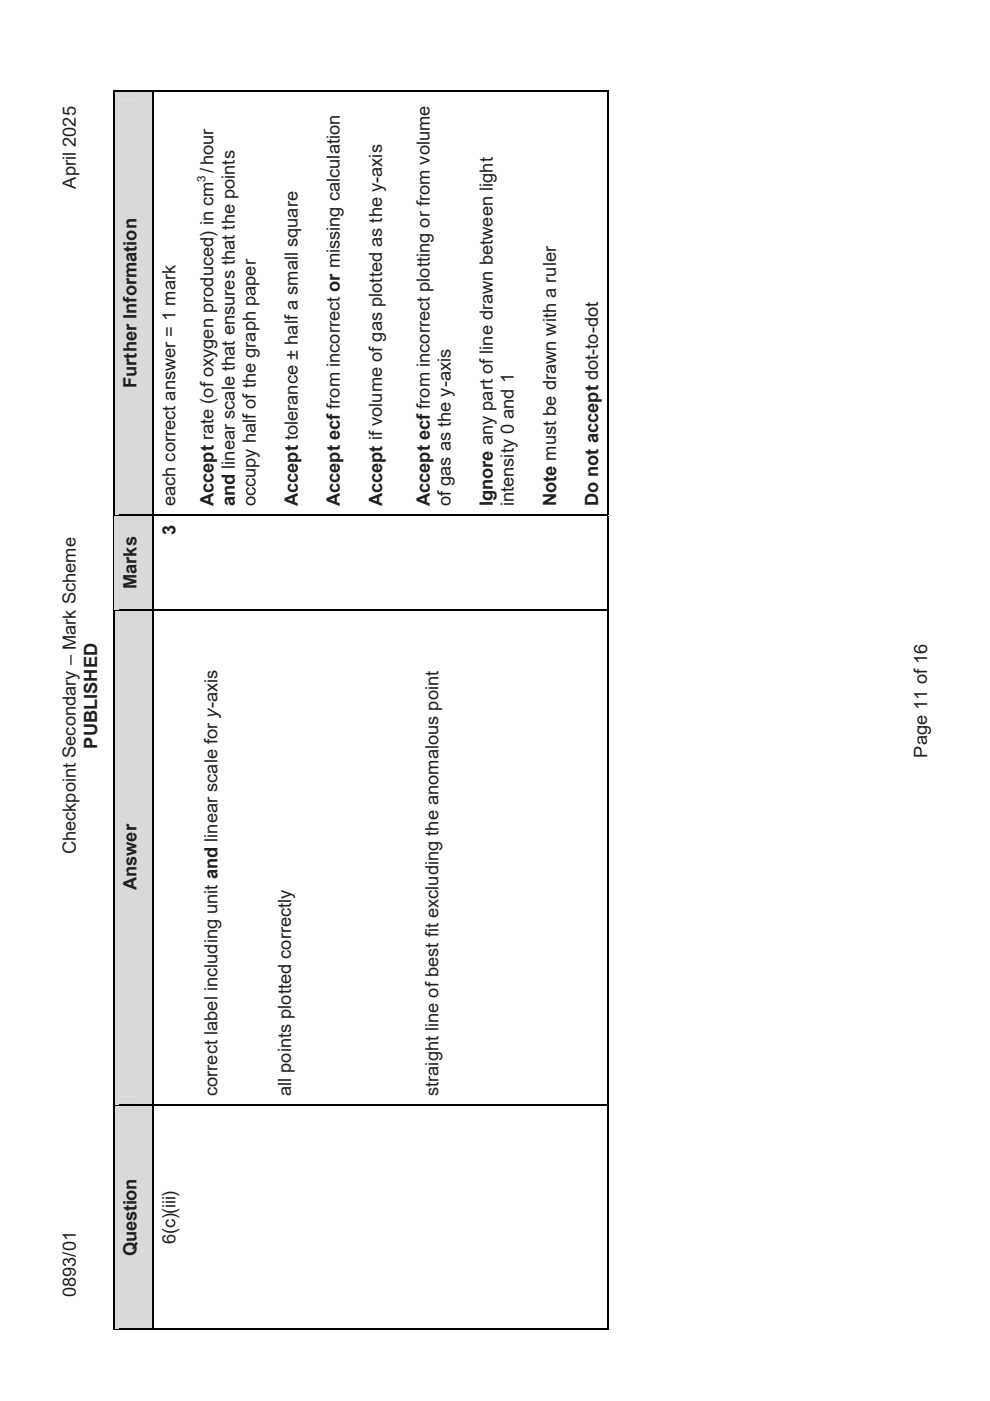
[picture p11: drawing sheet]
<svg xmlns="http://www.w3.org/2000/svg" width="210mm" height="297mm" viewBox="0 0 210 297" stroke-linecap="round" stroke-linejoin="round" font-family="sans-serif">
<defs><g id="words">
<g font-size="3.9" fill="#231f20">
<text x="16.1" y="40" transform="rotate(-90 16.1 40)">April 2025</text>
<text x="29" y="82.3" transform="rotate(-90 29 82.3)">Further Information</text>
<text x="37.2" y="107.4" transform="rotate(-90 37.2 107.4)">each correct answer = 1 mark</text>
<text x="45.3" y="107.4" transform="rotate(-90 45.3 107.4)">Accept rate (of oxygen produced) in cm /hour</text>
<text x="49.8" y="107.4" transform="rotate(-90 49.8 107.4)">and linear scale that ensures that the points</text>
<text x="54.3" y="107.4" transform="rotate(-90 54.3 107.4)">occupy half of the graph paper</text>
<text x="63.2" y="107.4" transform="rotate(-90 63.2 107.4)">Accept tolerance ± half a small square</text>
<text x="72.1" y="107.4" transform="rotate(-90 72.1 107.4)">Accept ecf from incorrect or missing calculation</text>
<text x="81" y="107.4" transform="rotate(-90 81 107.4)">Accept if volume of gas plotted as the y-axis</text>
<text x="91.2" y="107.4" transform="rotate(-90 91.2 107.4)">Accept ecf from incorrect plotting or from volume</text>
<text x="95.6" y="107.4" transform="rotate(-90 95.6 107.4)">of gas as the y-axis</text>
<text x="104.5" y="107.4" transform="rotate(-90 104.5 107.4)">Ignore any part of line drawn between light</text>
<text x="109" y="107.4" transform="rotate(-90 109 107.4)">intensity 0 and 1</text>
<text x="117.9" y="107.4" transform="rotate(-90 117.9 107.4)">Note must be drawn with a ruler</text>
<text x="126.9" y="107.4" transform="rotate(-90 126.9 107.4)">Do not accept dot-to-dot</text>
<text x="37.2" y="113.3" transform="rotate(-90 37.2 113.3)">3</text>
<text x="29" y="124.9" transform="rotate(-90 29 124.9)">Marks</text>
<text x="20.6" y="158.7" transform="rotate(-90 20.6 158.7)">PUBLISHED</text>
<text x="196.6" y="160.6" transform="rotate(-90 196.6 160.6)">Page 11 of 16</text>
<text x="16.1" y="181.2" transform="rotate(-90 16.1 181.2)">Checkpoint Secondary – Mark Scheme</text>
<text x="29" y="188.8" transform="rotate(-90 29 188.8)">Answer</text>
<text x="46.1" y="232.4" transform="rotate(-90 46.1 232.4)">correct label including unit and linear scale for y-axis</text>
<text x="61.7" y="232.4" transform="rotate(-90 61.7 232.4)">all points plotted correctly</text>
<text x="93" y="232.4" transform="rotate(-90 93 232.4)">straight line of best fit excluding the anomalous point</text>
<text x="37.2" y="263.7" transform="rotate(-90 37.2 263.7)">6(c)(iii)</text>
<text x="29" y="266.2" transform="rotate(-90 29 266.2)">Question</text>
<text x="16.1" y="275.1" transform="rotate(-90 16.1 275.1)">0893/01</text>
</g>
<text font-size="2.5" fill="#231f20" x="43.6" y="38.6" transform="rotate(-90 43.6 38.6)">3</text>
</g></defs>
<g fill="#d9d9d9">
<path d="M24.3 234.4h8v47.3h-8z"/>
<path d="M25.3 236.2h4.5v43.7h-4.5z"/>
<path d="M24.3 129.4h8v104.8h-8z"/>
<path d="M25.3 131.2h4.5v101.2h-4.5z"/>
<path d="M24.3 109.4h8v19.7h-8z"/>
<path d="M25.3 111.2h4.5v16.2h-4.5z"/>
<path d="M24.3 19.4h8v89.7h-8z"/>
<path d="M25.3 21.2h4.5v86.2h-4.5z"/>
</g>
<path d="M24.1 281.7h1.2v.3h-1.2z" fill="#000"/>
<path d="M24.2 234.4v47.6" fill="none" stroke="#000" stroke-width=".25"/>
<path d="M24.3 234.4h1v47.3h-1z" fill="#d9d9d9"/>
<path d="M24.1 234.2h1.2v.2h-1.2z" fill="#000"/>
<path d="M24.2 129.4v104.8" fill="none" stroke="#000" stroke-width=".25"/>
<path d="M24.3 129.4h1v104.8h-1z" fill="#d9d9d9"/>
<path d="M24.1 129.1h1.2v.3h-1.2zM24.1 129.1h.2v.3h-.2z" fill="#000"/>
<path d="M24.2 109.4v19.7" fill="none" stroke="#000" stroke-width=".21"/>
<path d="M24.2 109.4h1.1v19.7h-1.1z" fill="#d9d9d9"/>
<path d="M24.1 109.1h1.2v.3h-1.2z" fill="#000"/>
<path d="M24.2 19.4v90" fill="none" stroke="#000" stroke-width=".25"/>
<path d="M24.3 19.4h1v89.7h-1z" fill="#d9d9d9"/>
<path d="M24.1 19.1h1.2v.3h-1.2zM24.1 19.1h.2v.3h-.2z" fill="#000"/>
<path d="M31.3 234.3h1v47.5h-1z" fill="#d9d9d9"/>
<path d="M25.3 281.8h7" fill="none" stroke="#000" stroke-width=".25"/>
<path d="M31.3 129.3h1v105h-1z" fill="#d9d9d9"/>
<path d="M25.3 234.3h7" fill="none" stroke="#000" stroke-width=".25"/>
<path d="M31.3 109.3h1v20h-1z" fill="#d9d9d9"/>
<path d="M25.3 129.3h7" fill="none" stroke="#000" stroke-width=".25"/>
<path d="M31.3 19.3h1v90h-1z" fill="#d9d9d9"/>
<g fill="none" stroke="#000" stroke-width=".25">
<path d="M25.3 19.3h7M32.5 19.4v89.7M33.6 19.3h95.4M128.9 19.4v89.7M25.3 109.3h7M32.5 109.4v19.7M33.6 109.3h95.4M128.9 109.4v19.7M32.5 129.4v104.8M33.6 129.3h95.4M128.9 129.4v104.8M32.5 234.4v47.3"/>
<path d="M33.6 234.3h95.4M128.9 234.4v47.6M33.6 281.8h95.4"/>
</g>
<path d="M32.3 19.1h1.3v.3h-1.3zM128.7 19.1h.3v.3h-.3zM32.3 109.1h1.3v.3h-1.3zM32.3 129.1h1.3v.3h-1.3zM32.3 234.2h1.3v.2h-1.3zM32.3 281.7h1.3v.3h-1.3z" fill="#000"/>
<use href="#words"/>
</svg>
